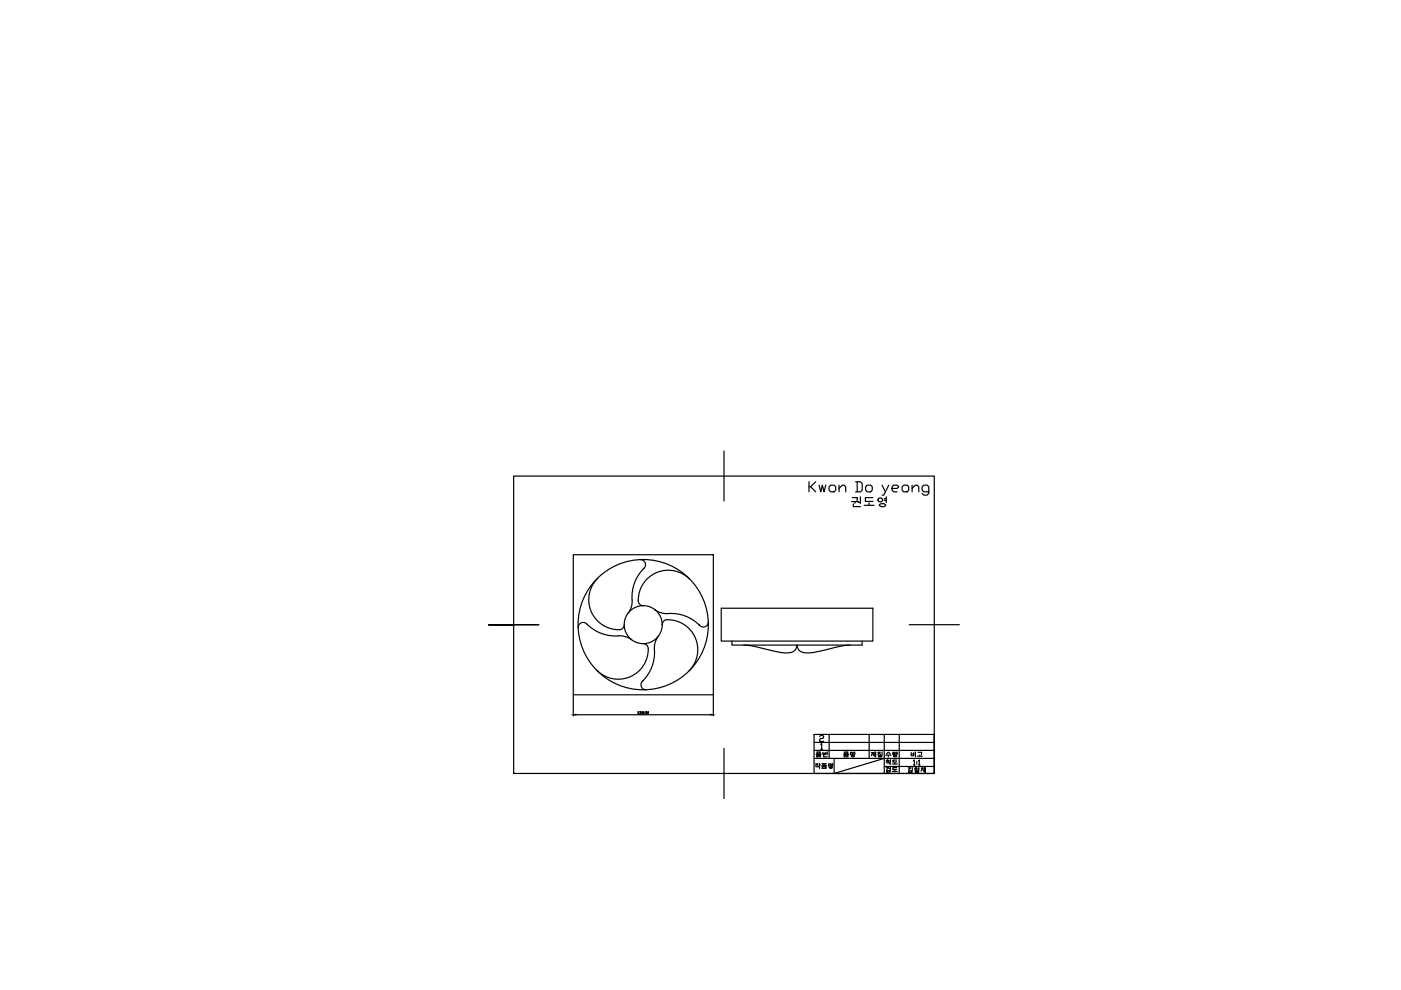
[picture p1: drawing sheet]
<svg xmlns="http://www.w3.org/2000/svg" width="297mm" height="210mm" viewBox="0 0 297 210" stroke-linecap="round" stroke-linejoin="round" font-family="sans-serif">
<defs><g id="words">
<text font-size="5.3" x="179.6" y="108.7">권도영</text>
<g font-size="4">
<text x="172.2" y="161.6">품번</text>
<text x="178.2" y="161.6">품명</text>
<text x="183.8" y="161.6">재질</text>
<text x="187" y="161.6">수량</text>
<text x="192.3" y="161.6">비고</text>
<text x="187" y="165.1">검도</text>
<text x="191.6" y="165.1">김철재</text>
</g>
</g></defs>
<!-- layer: 0 -->
<g fill="none" stroke="#000" stroke-width=".25">
<path d="M153.5 95.6v10.6M108.9 100.9h89.2v63.1h-89.2zM121.5 117.6h29.7v29.7h-29.7zM135.8 118.7a1.07 1.07 0 0 1 1 .7 1.07 1.07 0 0 1-.4 1.2M171.5 102.1v2.2M171.9 103.2l1 1.1M172.9 102.1l-1 1.1h-.4M173.7 102.9l.3 1.4 .4-1.4 .3 1.4 .4-1.4M175.8 103.2l.3-.3h.7l.4 .3v.7l-.4 .4h-.7l-.3-.4zM181.4 102.1h1.1l.3 .4v1.4l-.3 .4h-1.1M181.7 102.1v2.2M191.3 103.2l.3-.3h.7l.4 .3v.7l-.4 .4h-.7l-.3-.4z"/>
<path d="M193.4 103.6l.7-.7h.3l.4 .3v1.1M193.4 102.9v1.4M196.9 104.3h-1l-.4-.4v-.7l.4-.3h.7l.3 .3v1.4l-.3 .4h-.7l-.4-.4M103.6 132.5h10.6h-5.3M124.4 132.3a8.5 8.5 0 0 0 6.7 2.5M124.5 132.5a1.07 1.07 0 0 0-1.2-.5 1.07 1.07 0 0 0-.7 1.1M126.7 122.6a6.3 6.3 0 0 0-1.3 7.2 6.3 6.3 0 0 0 6.2 3.7 1.07 1.07 0 0 0 .8-1.1M131.1 134.8l1.5 .2 1.3 .6M133.2 129.9h.1M133.9 135.6h-.1M136.4 136.5a1.07 1.07 0 0 1 1 1 6.4 6.4 0 0 1-3.9 6 6.4 6.4 0 0 1-7-1.4M136.5 120.5a8.7 8.7 0 0 0-2.5 7.2l-.3 1.4-.5 .9"/>
<path d="M138.9 129.3l.8 .5 .9 .2a10.2 10.2 0 0 1 6.5 1.5l1.3 1.1M138.9 129.3h.1M139.5 135h.1M139.6 134.9l-.5 .9-.3 .9a10.2 10.2 0 0 1-1.5 6.5l-1.1 1.2M140.4 132.4a1.04 1.04 0 0 1 1.1-1 6.4 6.4 0 0 1 5.9 3.9 6.4 6.4 0 0 1-1.4 7M146.2 122.8a6.3 6.3 0 0 0-7.1-1.3 6.3 6.3 0 0 0-3.7 6.2 1.07 1.07 0 0 0 1 .7M150.2 131.8a1.07 1.07 0 0 1-.8 1.1 1.07 1.07 0 0 1-1.2-.5l.1 .1M152.9 129h32.2v6.9h-32.2zM155.2 135.9v.9h27.6v-.9M157.7 136.8l1.6 .1 3.6 .9a10.2 10.2 0 0 0 5 .5l.8-.7 .2-.8M169 136.8a1.81 1.81 0 0 0 2.3 1.6l2-.2 5.4-1.3 1.6-.1M192.8 132.5h10.6"/>
<path d="M121.5 147.4v4.4M122.1 151.5h28.6M135.2 151l.1-.1v.5M135.2 151.4h.2M135.6 151h.3l-.1 .1M135.9 151.1v.3l-.3-.1M136.4 144.3a1.07 1.07 0 0 0-.5 1.2 1.07 1.07 0 0 0 1.1 .8M136.5 151.1h-.3v-.2l.3 .1v.2l-.3 .2M136.7 151.3v.1M137.2 151.1h-.4l.1-.2 .3 .1v.2l-.3 .2M137.4 151l.1-.1v.5M137.4 151.4h.1"/>
<path d="M151.2 147.4v4.4M153.5 158.7v10.6M172.6 155.7h25.5v8.3h-25.5zM172.6 155.8h.1M172.6 157.4h25.5M172.6 159.1h25.5M173.8 156.1l.2-.2h.4l.2 .2-.2 .5h-.4l-.2 .2v.4h.8M175.8 155.7v5.1M184.3 155.7v5.1M187.5 155.7v5.1l-10.6 3.2v-3.2M190.7 155.7v5.1M198.1 155.7v8.3"/>
<path d="M172.6 160.8h25.5M187.5 162.5h10.6"/>
<circle cx="136.4" cy="132.4" r="13.8"/>
<circle cx="136.4" cy="132.4" r="4"/>
</g>
<path d="M121.5 151.5l.6-.1v.2zM150.7 151.4l.5 .1-.5 .1z" fill="#000" stroke="#000" stroke-width=".21"/>
<use href="#words"/>
</svg>
